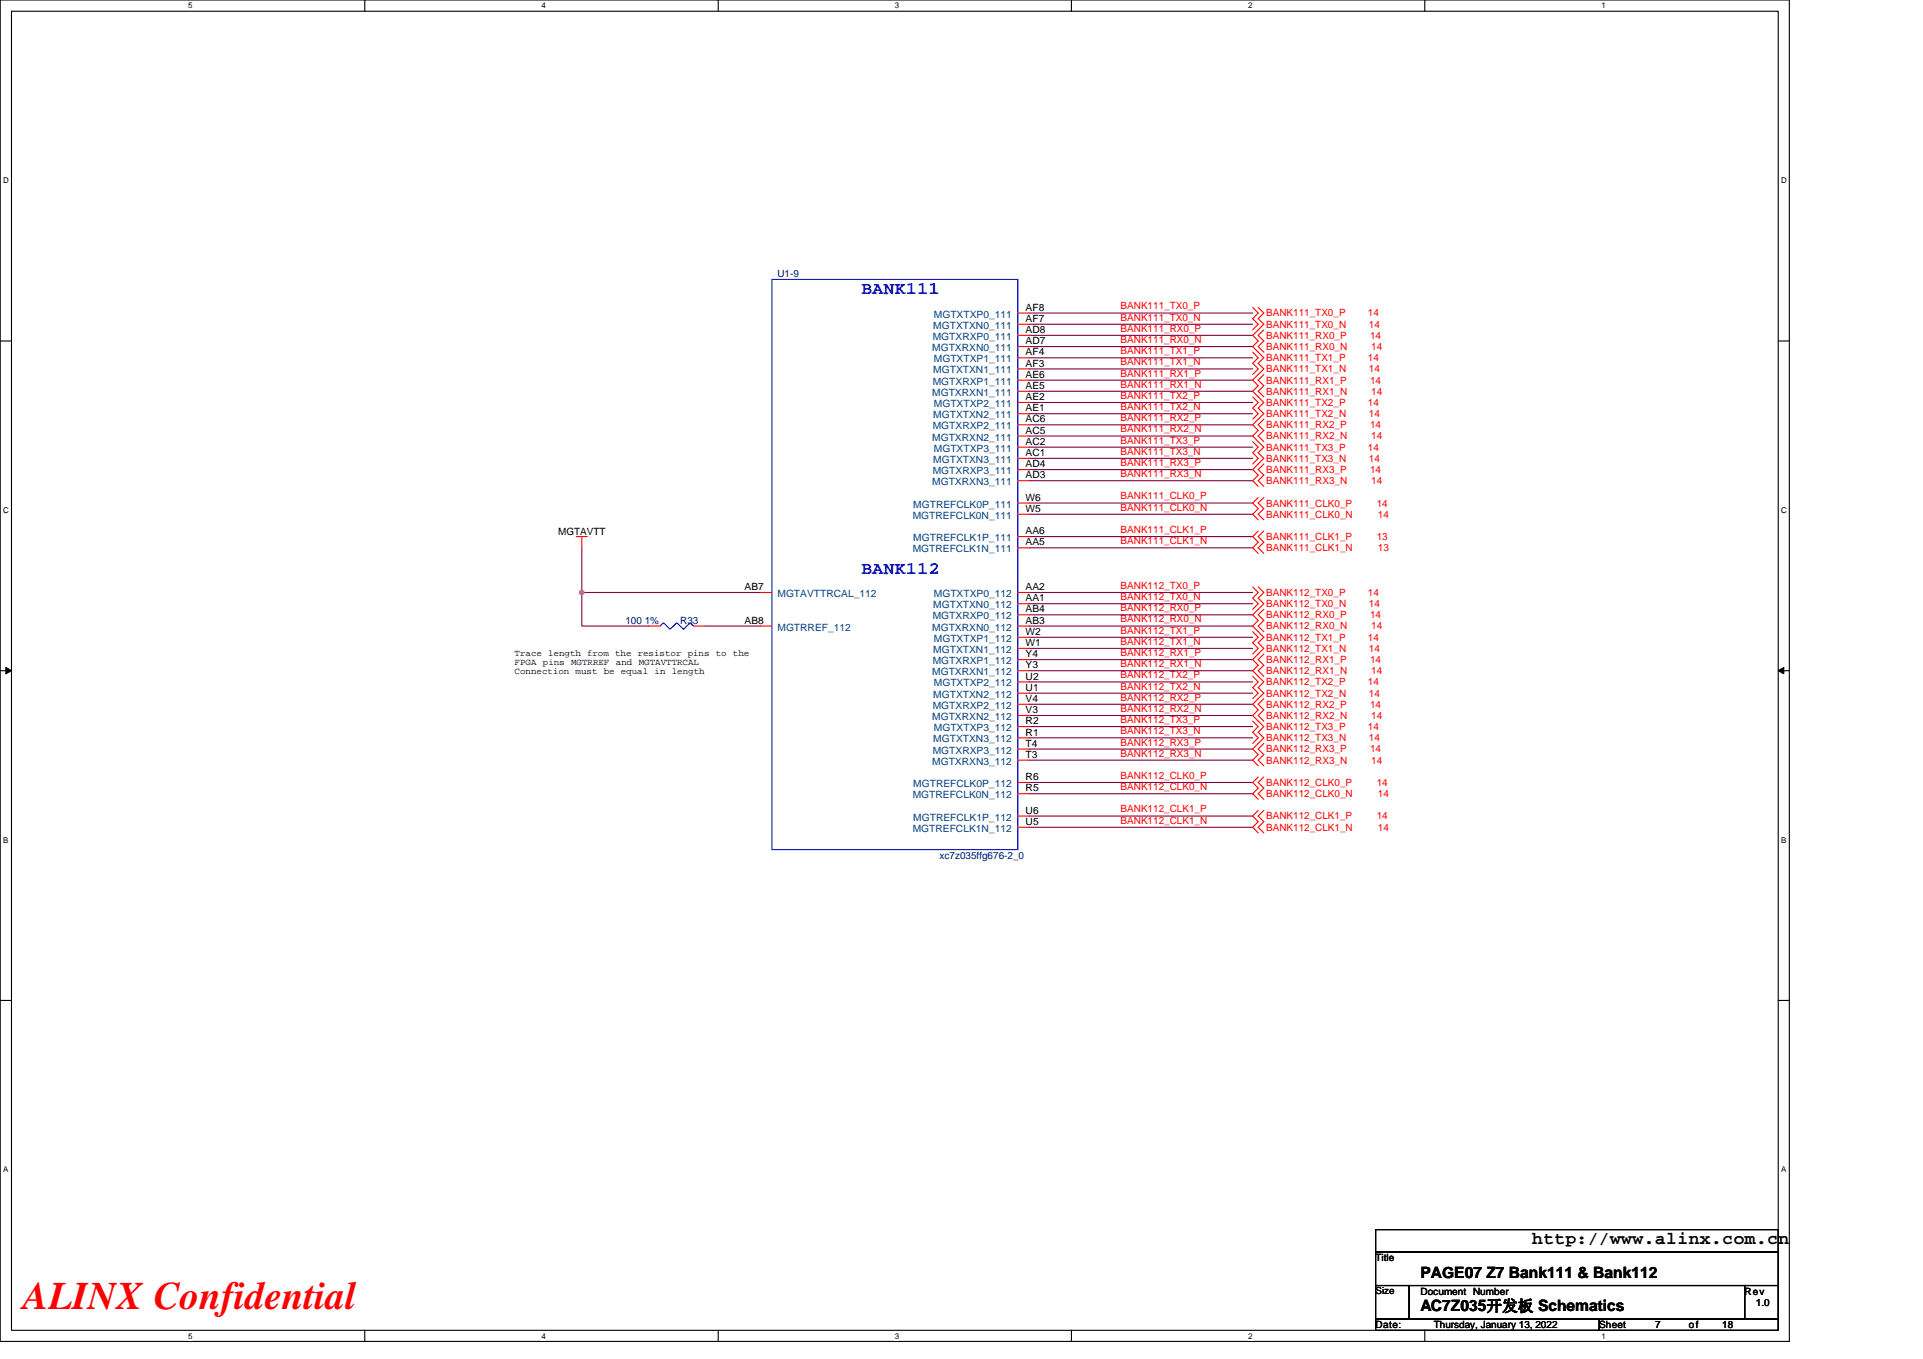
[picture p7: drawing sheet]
<svg xmlns="http://www.w3.org/2000/svg" width="297mm" height="210mm" viewBox="0 0 297 210" stroke-linecap="round" stroke-linejoin="round" font-family="sans-serif">
<defs><g id="words">
<text font-size="6" fill="#f00" x="3.5" y="202.3">ALINX Confidential</text>
<g font-size="2.8" fill="#00f">
<text x="133.1" y="45.5">BANK111</text>
<text x="133.1" y="88.6">BANK112</text>
</g>
<text font-size="2.8" x="236.7" y="192.3">http://www.alinx.com.cn</text>
<g font-size="2.4">
<text x="219.4" y="197.4">PAGE07 Z7 Bank111 &amp; Bank112</text>
<text x="219.4" y="202.6">AC7Z035开发板 Schematics</text>
</g>
<g font-size="1.5" fill="#000080">
<text x="120.1" y="42.9">U1-9</text>
<text x="96.6" y="96.4">100 1%</text>
<text x="105.1" y="96.4">R33</text>
<text x="145.1" y="132.7">xc7z035ffg676-2_0</text>
</g>
<g font-size="1.5" fill="#f00">
<text x="173.1" y="47.8">BANK111_TX0_P</text>
<text x="173.1" y="53">BANK111_RX0_N</text>
<text x="173.1" y="51.3">BANK111_RX0_P</text>
<text x="173.1" y="49.6">BANK111_TX0_N</text>
<text x="195.6" y="52.4">BANK111_RX0_P</text>
<text x="195.6" y="48.9">BANK111_TX0_P</text>
<text x="195.6" y="50.6">BANK111_TX0_N</text>
<text x="211.3" y="48.9">14</text>
<text x="211.4" y="50.6">14</text>
<text x="211.6" y="52.4">14</text>
<text x="173.1" y="54.7">BANK111_TX1_P</text>
<text x="173.1" y="56.5">BANK111_TX1_N</text>
<text x="173.1" y="58.2">BANK111_RX1_P</text>
<text x="173.1" y="59.9">BANK111_RX1_N</text>
<text x="195.6" y="54.1">BANK111_RX0_N</text>
<text x="195.6" y="55.8">BANK111_TX1_P</text>
<text x="195.6" y="57.5">BANK111_TX1_N</text>
<text x="195.6" y="59.3">BANK111_RX1_P</text>
<text x="211.3" y="55.8">14</text>
<text x="211.4" y="57.5">14</text>
<text x="211.6" y="59.3">14</text>
<text x="211.8" y="54.1">14</text>
<text x="173.1" y="61.6">BANK111_TX2_P</text>
<text x="173.1" y="63.4">BANK111_TX2_N</text>
<text x="173.1" y="65.1">BANK111_RX2_P</text>
<text x="195.6" y="62.7">BANK111_TX2_P</text>
<text x="195.6" y="64.5">BANK111_TX2_N</text>
<text x="195.6" y="61">BANK111_RX1_N</text>
<text x="211.3" y="62.7">14</text>
<text x="211.4" y="64.5">14</text>
<text x="211.8" y="61">14</text>
<text x="173.1" y="70.3">BANK111_TX3_N</text>
<text x="173.1" y="68.5">BANK111_TX3_P</text>
<text x="173.1" y="66.8">BANK111_RX2_N</text>
<text x="195.6" y="69.6">BANK111_TX3_P</text>
<text x="195.6" y="71.4">BANK111_TX3_N</text>
<text x="195.6" y="66.2">BANK111_RX2_P</text>
<text x="195.6" y="67.9">BANK111_RX2_N</text>
<text x="211.3" y="69.6">14</text>
<text x="211.4" y="71.4">14</text>
<text x="211.6" y="66.2">14</text>
<text x="211.8" y="67.9">14</text>
<text x="173.1" y="77.2">BANK111_CLK0_P</text>
<text x="173.1" y="73.7">BANK111_RX3_N</text>
<text x="173.1" y="72">BANK111_RX3_P</text>
<text x="195.6" y="73.1">BANK111_RX3_P</text>
<text x="195.6" y="74.8">BANK111_RX3_N</text>
<text x="211.6" y="73.1">14</text>
<text x="211.8" y="74.8">14</text>
<text x="173.1" y="78.9">BANK111_CLK0_N</text>
<text x="173.1" y="82.4">BANK111_CLK1_P</text>
<text x="195.6" y="78.3">BANK111_CLK0_P</text>
<text x="195.6" y="80">BANK111_CLK0_N</text>
<text x="195.6" y="83.4">BANK111_CLK1_P</text>
<text x="212.7" y="78.3">14</text>
<text x="212.7" y="83.4">13</text>
<text x="212.8" y="80">14</text>
<text x="173.1" y="84.1">BANK111_CLK1_N</text>
<text x="195.6" y="85.2">BANK111_CLK1_N</text>
<text x="212.8" y="85.2">13</text>
<text x="173.1" y="94.4">BANK112_RX0_P</text>
<text x="173.1" y="92.7">BANK112_TX0_N</text>
<text x="173.1" y="91">BANK112_TX0_P</text>
<text x="195.6" y="95.5">BANK112_RX0_P</text>
<text x="195.6" y="92.1">BANK112_TX0_P</text>
<text x="195.6" y="93.8">BANK112_TX0_N</text>
<text x="211.3" y="92.1">14</text>
<text x="211.4" y="93.8">14</text>
<text x="211.6" y="95.5">14</text>
<text x="173.1" y="96.2">BANK112_RX0_N</text>
<text x="173.1" y="97.9">BANK112_TX1_P</text>
<text x="173.1" y="99.6">BANK112_TX1_N</text>
<text x="173.1" y="101.4">BANK112_RX1_P</text>
<text x="195.6" y="97.3">BANK112_RX0_N</text>
<text x="195.6" y="99">BANK112_TX1_P</text>
<text x="195.6" y="100.7">BANK112_TX1_N</text>
<text x="211.3" y="99">14</text>
<text x="211.4" y="100.7">14</text>
<text x="211.8" y="97.3">14</text>
<text x="173.1" y="104.8">BANK112_TX2_P</text>
<text x="173.1" y="106.6">BANK112_TX2_N</text>
<text x="173.1" y="103.1">BANK112_RX1_N</text>
<text x="195.6" y="105.9">BANK112_TX2_P</text>
<text x="195.6" y="107.6">BANK112_TX2_N</text>
<text x="195.6" y="102.4">BANK112_RX1_P</text>
<text x="195.6" y="104.2">BANK112_RX1_N</text>
<text x="211.3" y="105.9">14</text>
<text x="211.4" y="107.6">14</text>
<text x="211.6" y="102.4">14</text>
<text x="211.8" y="104.2">14</text>
<text x="173.1" y="113.5">BANK112_TX3_N</text>
<text x="173.1" y="111.7">BANK112_TX3_P</text>
<text x="173.1" y="108.3">BANK112_RX2_P</text>
<text x="173.1" y="110">BANK112_RX2_N</text>
<text x="195.6" y="112.8">BANK112_TX3_P</text>
<text x="195.6" y="109.3">BANK112_RX2_P</text>
<text x="195.6" y="111.1">BANK112_RX2_N</text>
<text x="211.3" y="112.8">14</text>
<text x="211.6" y="109.3">14</text>
<text x="211.8" y="111.1">14</text>
<text x="173.1" y="116.9">BANK112_RX3_N</text>
<text x="173.1" y="115.2">BANK112_RX3_P</text>
<text x="195.6" y="114.5">BANK112_TX3_N</text>
<text x="195.6" y="116.3">BANK112_RX3_P</text>
<text x="195.6" y="118">BANK112_RX3_N</text>
<text x="211.4" y="114.5">14</text>
<text x="211.6" y="116.3">14</text>
<text x="211.8" y="118">14</text>
<text x="173.1" y="120.4">BANK112_CLK0_P</text>
<text x="173.1" y="122.1">BANK112_CLK0_N</text>
<text x="173.1" y="125.5">BANK112_CLK1_P</text>
<text x="195.6" y="121.5">BANK112_CLK0_P</text>
<text x="195.6" y="123.2">BANK112_CLK0_N</text>
<text x="212.7" y="121.5">14</text>
<text x="212.8" y="123.2">14</text>
<text x="173.1" y="127.3">BANK112_CLK1_N</text>
<text x="195.6" y="128.4">BANK112_CLK1_N</text>
<text x="195.6" y="126.6">BANK112_CLK1_P</text>
<text x="212.7" y="126.6">14</text>
<text x="212.8" y="128.4">14</text>
</g>
<g font-size="1.5" fill="#004080">
<text x="144.1" y="52.5">MGTXRXP0_111</text>
<text x="144.2" y="50.8">MGTXTXN0_111</text>
<text x="144.2" y="49.1">MGTXTXP0_111</text>
<text x="144" y="54.3">MGTXRXN0_111</text>
<text x="144.1" y="59.4">MGTXRXP1_111</text>
<text x="144.2" y="57.7">MGTXTXN1_111</text>
<text x="144.2" y="56">MGTXTXP1_111</text>
<text x="144" y="61.2">MGTXRXN1_111</text>
<text x="144.2" y="64.6">MGTXTXN2_111</text>
<text x="144.2" y="62.9">MGTXTXP2_111</text>
<text x="144" y="68.1">MGTXRXN2_111</text>
<text x="144.1" y="66.3">MGTXRXP2_111</text>
<text x="144.2" y="71.5">MGTXTXN3_111</text>
<text x="144.2" y="69.8">MGTXTXP3_111</text>
<text x="144" y="75">MGTXRXN3_111</text>
<text x="144.1" y="73.3">MGTXRXP3_111</text>
<text x="141" y="80.2">MGTREFCLK0N_111</text>
<text x="141.1" y="78.4">MGTREFCLK0P_111</text>
<text x="141.1" y="83.6">MGTREFCLK1P_111</text>
<text x="141" y="85.3">MGTREFCLK1N_111</text>
<text x="120.1" y="92.2">MGTAVTTRCAL_112</text>
<text x="144.1" y="95.7">MGTXRXP0_112</text>
<text x="144.2" y="94">MGTXTXN0_112</text>
<text x="144.2" y="92.2">MGTXTXP0_112</text>
<text x="120.1" y="97.4">MGTRREF_112</text>
<text x="144" y="97.4">MGTXRXN0_112</text>
<text x="144.2" y="100.9">MGTXTXN1_112</text>
<text x="144.2" y="99.2">MGTXTXP1_112</text>
<text x="144" y="104.3">MGTXRXN1_112</text>
<text x="144.1" y="102.6">MGTXRXP1_112</text>
<text x="144.2" y="107.8">MGTXTXN2_112</text>
<text x="144.2" y="106.1">MGTXTXP2_112</text>
<text x="144" y="111.3">MGTXRXN2_112</text>
<text x="144.1" y="109.5">MGTXRXP2_112</text>
<text x="144.2" y="113">MGTXTXP3_112</text>
<text x="144" y="118.2">MGTXRXN3_112</text>
<text x="144.1" y="116.4">MGTXRXP3_112</text>
<text x="144.2" y="114.7">MGTXTXN3_112</text>
<text x="141" y="123.3">MGTREFCLK0N_112</text>
<text x="141.1" y="121.6">MGTREFCLK0P_112</text>
<text x="141" y="128.5">MGTREFCLK1N_112</text>
<text x="141.1" y="126.8">MGTREFCLK1P_112</text>
</g>
<g font-size="1.5">
<text x="158.4" y="48">AF8</text>
<text x="158.4" y="51.5">AD8</text>
<text x="158.4" y="53.2">AD7</text>
<text x="158.4" y="49.7">AF7</text>
<text x="158.4" y="54.9">AF4</text>
<text x="158.4" y="58.4">AE6</text>
<text x="158.4" y="56.6">AF3</text>
<text x="158.4" y="61.8">AE2</text>
<text x="158.4" y="65.3">AC6</text>
<text x="158.4" y="60.1">AE5</text>
<text x="158.4" y="63.6">AE1</text>
<text x="158.4" y="68.7">AC2</text>
<text x="158.4" y="67">AC5</text>
<text x="158.4" y="70.5">AC1</text>
<text x="158.4" y="77.4">W6</text>
<text x="158.4" y="72.2">AD4</text>
<text x="158.4" y="73.9">AD3</text>
<text x="86.2" y="82.6">MGTAVTT</text>
<text x="158.4" y="79.1">W5</text>
<text x="158.4" y="82.6">AA6</text>
<text x="158.4" y="84.3">AA5</text>
<text x="115" y="91.2">AB7</text>
<text x="158.4" y="91.2">AA2</text>
<text x="158.4" y="94.6">AB4</text>
<text x="158.4" y="92.9">AA1</text>
<text x="115" y="96.4">AB8</text>
<text x="158.4" y="98.1">W2</text>
<text x="158.4" y="101.6">Y4</text>
<text x="158.4" y="96.4">AB3</text>
<text x="158.4" y="99.8">W1</text>
<text x="158.4" y="105">U2</text>
<text x="158.4" y="103.3">Y3</text>
<text x="158.4" y="106.7">U1</text>
<text x="158.4" y="111.9">R2</text>
<text x="158.4" y="108.5">V4</text>
<text x="158.4" y="110.2">V3</text>
<text x="158.4" y="113.6">R1</text>
<text x="158.4" y="115.4">T4</text>
<text x="158.4" y="117.1">T3</text>
<text x="158.4" y="122.3">R5</text>
<text x="158.4" y="120.5">R6</text>
<text x="158.4" y="125.7">U6</text>
<text x="158.4" y="127.5">U5</text>
<text x="212.5" y="194.9">Title</text>
<text x="212.5" y="200">Size</text>
<text x="219.4" y="200">Document Number</text>
<text x="269.5" y="200">Rev</text>
<text x="271.2" y="201.8">1.0</text>
<text x="212.5" y="205.2">Date:</text>
<text x="221.5" y="205.2">Thursday, January 13, 2022</text>
<text x="247" y="205.2">Sheet</text>
<text x="255.7" y="205.2">7</text>
<text x="260.9" y="205.2">of</text>
<text x="266" y="205.2">18</text>
</g>
<g font-size="1.4">
<text x="79.5" y="101.3">Trace length from the resistor pins to the</text>
<text x="79.5" y="102.7">FPGA pins MGTRREF and MGTAVTTRCAL</text>
<text x="79.5" y="104.1">Connection must be equal in length</text>
</g>
<g font-size="1.2">
<text x="29.1" y="1.3">5</text>
<text x="83.6" y="1.3">4</text>
<text x="138.2" y="1.3">3</text>
<text x="192.8" y="1.3">2</text>
<text x="247.4" y="1.3">1</text>
<text x=".5" y="28.3">D</text>
<text x="275.1" y="28.3">D</text>
<text x=".5" y="79.2">C</text>
<text x="275.1" y="79.2">C</text>
<text x=".5" y="130.2">B</text>
<text x="275.1" y="130.2">B</text>
<text x=".5" y="181.1">A</text>
<text x="275.1" y="181.1">A</text>
<text x="29.1" y="206.8">5</text>
<text x="83.6" y="206.8">4</text>
<text x="138.2" y="206.8">3</text>
<text x="192.8" y="206.8">2</text>
<text x="247.4" y="206.8">1</text>
</g>
</g></defs>
<path d="M0 0h276.4v207.3h-276.4zM1.8 1.7h272.9v203.8h-272.9z" fill="none" stroke="#000" stroke-width=".17"/>
<g fill="#fff">
<path d="M29.1 .2h.6v1.4h-.6z"/>
<path d="M29.1 205.7h.6v1.4h-.6z"/>
</g>
<path d="M56.3 0v1.7M56.3 205.5v1.8" fill="none" stroke="#000" stroke-width=".17"/>
<g fill="#fff">
<path d="M83.6 .2h.7v1.4h-.7z"/>
<path d="M83.6 205.7h.7v1.4h-.7z"/>
</g>
<path d="M110.9 0v1.7M110.9 205.5v1.8" fill="none" stroke="#000" stroke-width=".17"/>
<g fill="#fff">
<path d="M138.2 .2h.7v1.4h-.7z"/>
<path d="M138.2 205.7h.7v1.4h-.7z"/>
</g>
<path d="M165.5 0v1.7M165.5 205.5v1.8" fill="none" stroke="#000" stroke-width=".17"/>
<g fill="#fff">
<path d="M192.8 .2h.6v1.4h-.6z"/>
<path d="M192.8 205.7h.6v1.4h-.6z"/>
</g>
<path d="M220.1 0v1.7M220.1 205.5v1.8" fill="none" stroke="#000" stroke-width=".17"/>
<g fill="#fff">
<path d="M247.4 .2h.6v1.4h-.6z"/>
<path d="M247.4 205.7h.6v1.4h-.6z"/>
<path d="M.5 27.2h.8v1.4h-.8z"/>
<path d="M275.1 27.2h.9v1.4h-.9z"/>
<path d="M.5 78.1h.8v1.4h-.8z"/>
<path d="M275.1 78.1h.9v1.4h-.9z"/>
</g>
<path d="M0 52.7h1.8M274.7 52.7h1.7" fill="none" stroke="#000" stroke-width=".17"/>
<g fill="#fff">
<path d="M.5 129.1h.8v1.4h-.8z"/>
<path d="M275.1 129.1h.8v1.4h-.8z"/>
</g>
<path d="M0 103.6h1.8M274.7 103.6h1.7" fill="none" stroke="#000" stroke-width=".17"/>
<path d="M.9 103.1l.9 .5-.9 .5zM274.7 103.6l.8-.5v1z" fill="#000" stroke="#000" stroke-width=".15"/>
<g fill="#fff">
<path d="M.5 180h.8v1.4h-.8z"/>
<path d="M275.1 180h.8v1.4h-.8z"/>
</g>
<path d="M0 154.6h1.8M274.7 154.6h1.7M212.5 190h62.2v3.5h-62.2zM212.5 193.5h62.2v5.1h-62.2zM212.5 198.6h5.2v5.2h-5.2zM217.7 198.6h51.8v5.2h-51.8zM269.5 198.6h5.2v5.2h-5.2zM212.5 203.8h34.5v1.7h-34.5zM247 203.8h27.7v1.7h-27.7z" fill="none" stroke="#000" stroke-width=".17"/>
<g fill="none" stroke="#800040" stroke-width=".17">
<path d="M159 53.6h34.5M159 51.8h34.5M159 50.1h34.5M159 48.4h34.5M159 55.3h34.5M159 57h34.5M159 58.7h34.5M159 79.5h34.5M159 62.2h34.5M159 63.9h34.5M159 70.8h34.5M159 69.1h34.5"/>
<path d="M159 60.5h34.5M159 65.6h34.5M159 67.4h34.5M159 74.3h34.5M159 72.6h34.5M159 77.7h34.5M89.9 91.5h27.6M89.9 91.5v5.2h10.3M89.9 84.6v6.9M108.9 96.7h8.6M159 82.9h34.5M159 84.6h34.5"/>
<path d="M159 96.7h34.5M159 95h34.5M159 93.3h34.5M159 91.5h34.5M159 98.5h34.5M159 100.2h34.5M159 105.4h34.5M159 107.1h34.5M159 114h34.5M159 112.3h34.5M159 101.9h34.5M159 103.6h34.5"/>
<path d="M159 108.8h34.5M159 110.6h34.5M159 117.5h34.5M159 115.7h34.5M159 122.6h34.5M159 126.1h34.5M159 127.8h34.5M159 120.9h34.5"/>
</g>
<circle cx="89.8" cy="91.5" r=".34" fill="#f0f" stroke="#f0f" stroke-width=".17"/>
<g fill="none" stroke="#f00" stroke-width=".17">
<path d="M157.2 55.3h1.8M157.2 58.7h1.8M157.2 57h1.8M157.2 48.4h1.8M157.2 51.8h1.8M157.2 50.1h1.8M157.2 53.6h1.8M193.5 47.5l.8 .9-.8 .8 .8 .9-.8 .9M193.5 54.4l.8 .9-.8 .8 .8 .9-.8 .9M194.3 47.5l.9 .9-.9 .8 .9 .9-1.7 1.7 .8 .9-.8 .9 1.7 1.7-.9 .8 .9 .9-1.7 1.7 .8 .9-.8 .9 1.7 1.7-.9 .9 .9 .8-1.7 1.7 .8 .9-.8 .9 1.7 1.7-.9 .9 .9 .8-1.7 1.8 .8 .8-.8 .9 .8 .8M195.2 51l-.9 .8 .9 .9-.9 .9 .9 .8M195.2 57.9l-.9 .8 .9 .9-.9 .9 .9 .8"/>
<path d="M157.2 69.1h1.8M157.2 72.6h1.8M157.2 70.8h1.8M157.2 74.3h1.8M157.2 62.2h1.8M157.2 65.6h1.8M157.2 63.9h1.8M157.2 77.7h1.8M157.2 67.4h1.8M157.2 79.5h1.8M157.2 60.5h1.8M193.5 61.3l.8 .9-.8 .9 .8 .8-.8 .9"/>
<path d="M193.5 68.2l.8 .9-.8 .9 .8 .8-.8 .9M194.3 76.9l-.8 .8 .8 .9-.8 .9 .8 .8M195.2 64.8l-.9 .8 .9 .9-.9 .9 .9 .8M195.2 71.7l-.9 .9 .9 .8-.9 .9 .9 .8M195.2 76.9l-.9 .8 .9 .9-.9 .9 .9 .8M89 82.9h1.7M89.9 82.9v1.7M100.2 96.7h1.8M107.1 96.7h1.8M117.5 91.5h1.7M117.5 96.7h1.7M157.2 84.6h1.8"/>
<path d="M157.2 82.9h1.8M157.2 98.5h1.8M157.2 91.5h1.8M157.2 95h1.8M157.2 93.3h1.8M157.2 96.7h1.8M193.5 90.7l.8 .8-.8 .9 .8 .9-.8 .8M193.5 97.6l.8 .9-.8 .8 .8 .9-.8 .8M194.3 90.7l.9 .8-.9 .9 .9 .9-1.7 1.7 .8 .9-.8 .8 1.7 1.8-.9 .8 .9 .9-1.7 1.7 .8 .9-.8 .8 1.7 1.8-.9 .8 .9 .9-1.7 1.7 .8 .9-.8 .9 1.7 1.7-.9 .8 .9 .9-1.7 1.7 .8 .9-.8 .9 .8 .8M194.3 82l-.8 .9 .8 .9-.8 .8 .8 .9M195.2 82l-.9 .9 .9 .9-.9 .8 .9 .9M195.2 94.1l-.9 .9 .9 .9-.9 .8 .9 .9"/>
<path d="M157.2 112.3h1.8M157.2 115.7h1.8M157.2 114h1.8M157.2 117.5h1.8M157.2 105.4h1.8M157.2 108.8h1.8M157.2 107.1h1.8M157.2 110.6h1.8M157.2 101.9h1.8M157.2 100.2h1.8M157.2 103.6h1.8M193.5 104.5l.8 .9-.8 .8 .8 .9-.8 .9"/>
<path d="M193.5 111.4l.8 .9-.8 .8 .8 .9-.8 .9M195.2 101l-.9 .9 .9 .9-.9 .8 .9 .9M195.2 107.9l-.9 .9 .9 .9-.9 .9 .9 .8M195.2 114.9l-.9 .8 .9 .9-.9 .9 .9 .8M157.2 120.9h1.8M157.2 122.6h1.8M157.2 127.8h1.8M157.2 126.1h1.8M194.3 120.1l-.8 .8 .8 .9-.8 .8 .8 .9M194.3 125.2l-.8 .9 .8 .9-.8 .8 .8 .9M195.2 120.1l-.9 .8 .9 .9-.9 .8 .9 .9M195.2 125.2l-.9 .9 .9 .9-.9 .8 .9 .9"/>
</g>
<path d="M119.2 43.2h38v88.1h-38zM102 96.7l.5-.5 1 1 1-1 1.1 1 1-1 .5 .5" fill="none" stroke="#00f" stroke-width=".17"/>
<use href="#words"/>
</svg>
